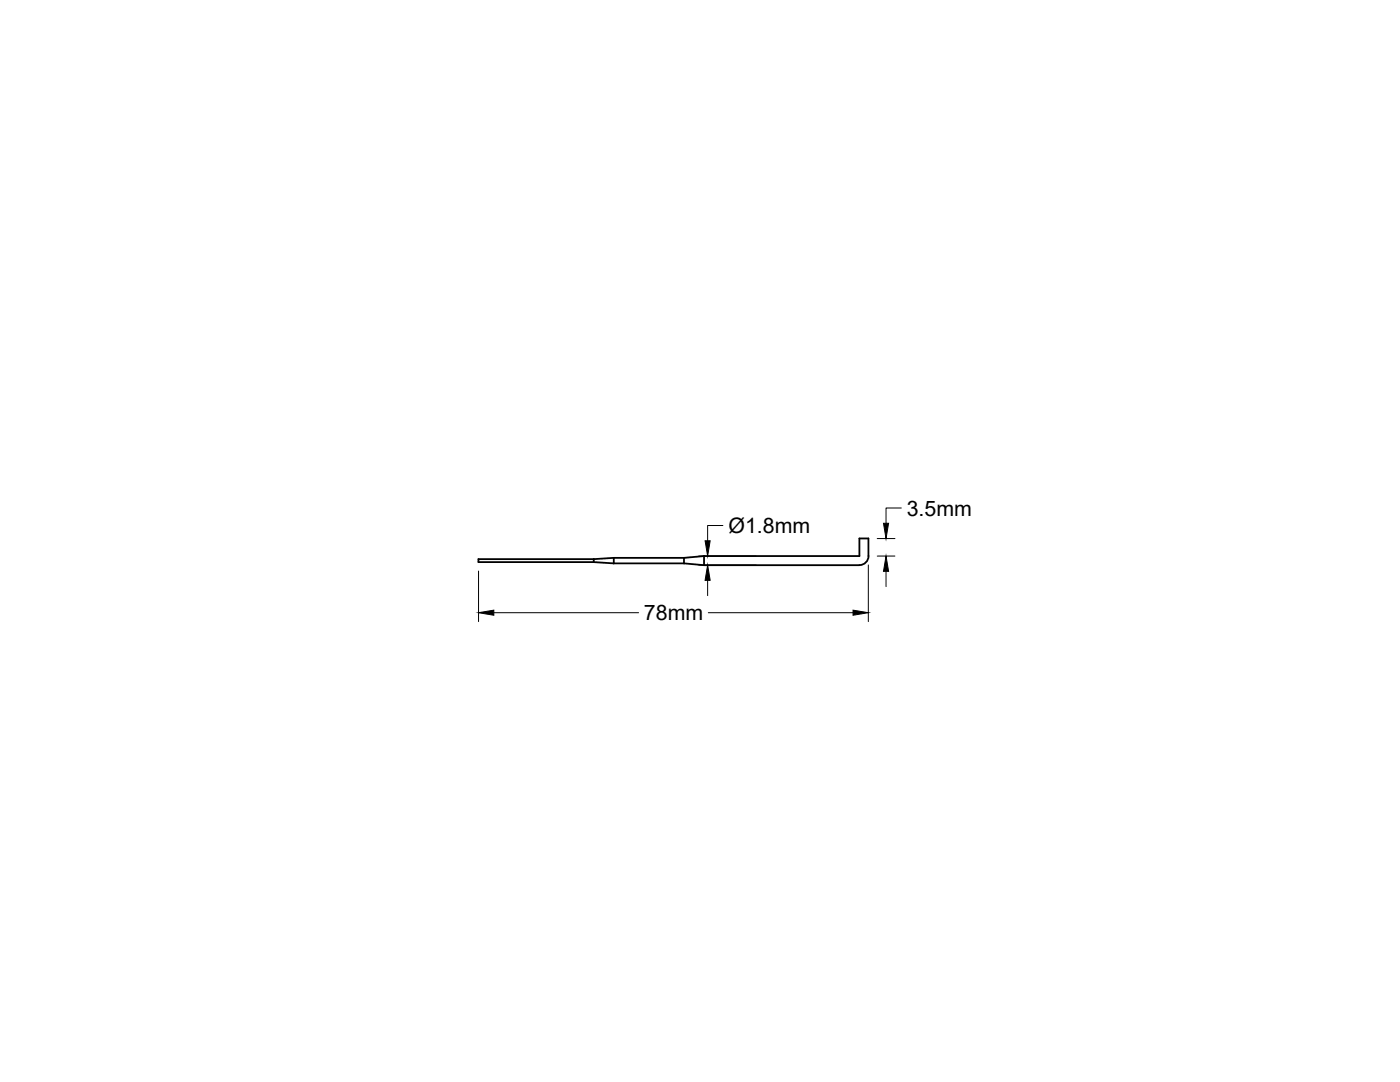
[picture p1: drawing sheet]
<svg xmlns="http://www.w3.org/2000/svg" width="279mm" height="216mm" viewBox="0 0 279 216" stroke-linecap="round" stroke-linejoin="round" font-family="sans-serif">
<defs><g id="words">
<g font-size="4.3">
<text x="145.4" y="106.3">Ø1.8mm</text>
<text x="181" y="102.9">3.5mm</text>
<text x="128.5" y="123.7">78mm</text>
</g>
</g></defs>
<!-- layer: Visible -->
<path d="M118.5 111.6v.6M118.5 111.6h-23v.6h23l4 .2M122.5 111.3v1.1M122.5 111.3h14M122.5 112.4h14M122.5 111.3l-4 .3M136.5 111.3v1.1M136.5 112.4l4 .4M140.5 111h31v-3.6h1.8v3.6a1.77 1.77 0 0 1-1.8 1.8h-31M140.5 111v1.8M140.5 111l-4 .3" fill="none" stroke="#000" stroke-width=".36"/>
<!-- layer: FD_Dimensions -->
<path d="M95.5 113.9v10.1M139.4 112.8h11.5M139.4 111h11.5M141.2 115.8v3.1M144.3 104.9h-3.1v3M173.3 112.7v11.3M175.1 111h3.5M175.1 107.5h3.5M176.8 114v3.1M179.9 101.4h-3.1v3M98.6 122.3h28.8M141.4 122.3h28.8" fill="none" stroke="#000" stroke-width=".2"/>
<path d="M141.2 112.8l.5 3h-1zM140.7 107.9h1l-.5 3.1zM176.8 111l.5 3h-1zM176.3 104.4h1l-.5 3.1zM95.5 122.3l3.1-.5v1zM170.2 121.8l3.1 .5-3.1 .5z" fill="#000" stroke="#000" stroke-width=".2"/>
<use href="#words"/>
</svg>
